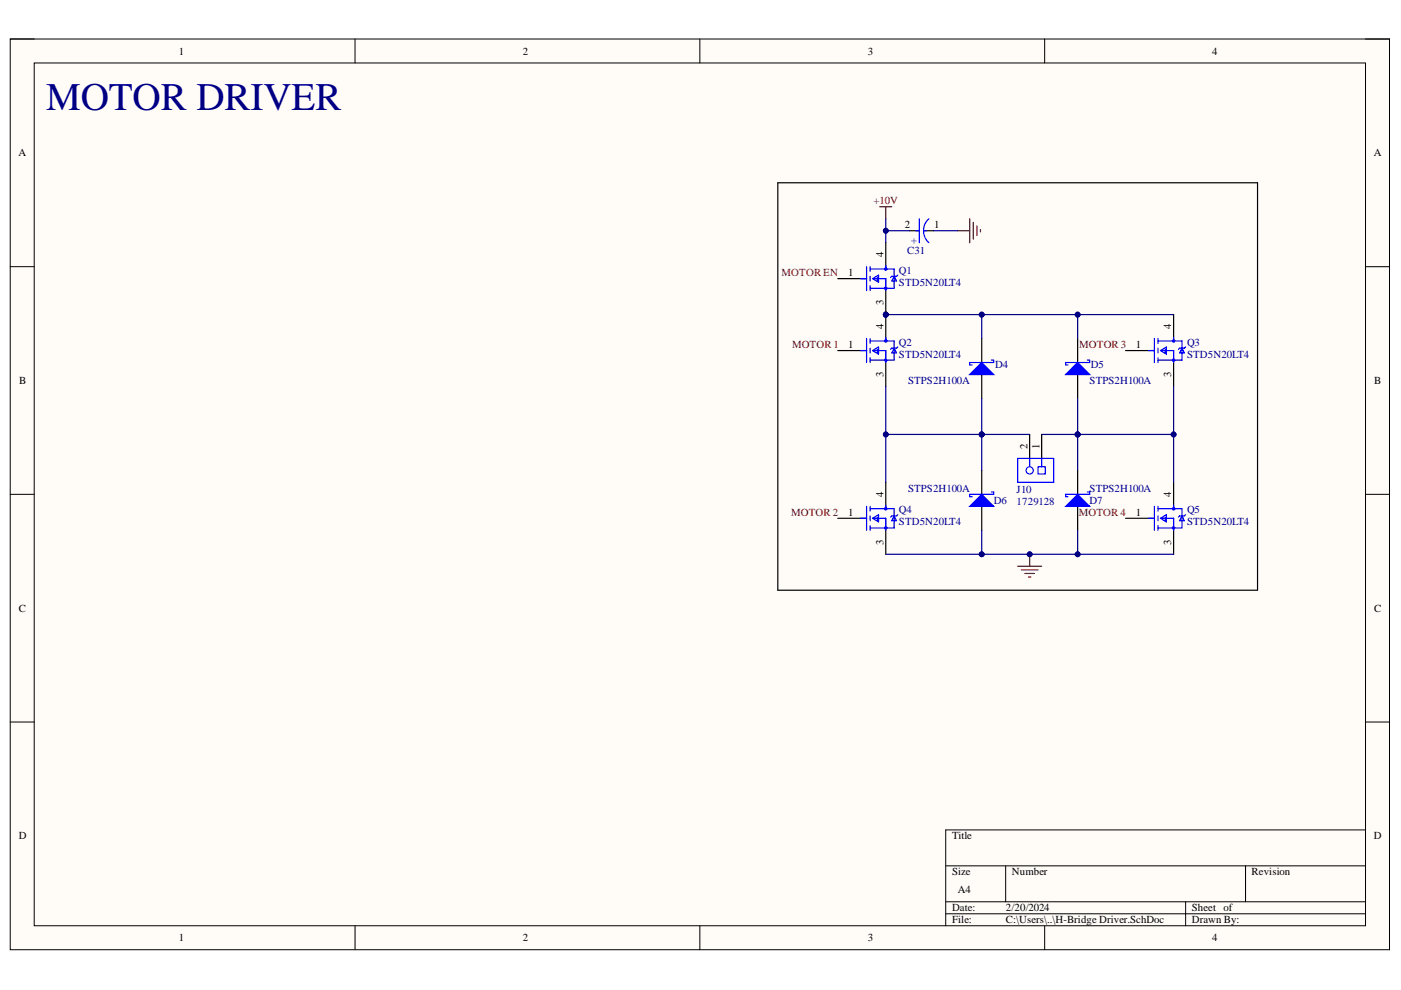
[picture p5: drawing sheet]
<svg xmlns="http://www.w3.org/2000/svg" width="297mm" height="210mm" viewBox="0 0 297 210" stroke-linecap="round" stroke-linejoin="round" font-family="sans-serif">
<defs><g id="words">
<text font-size="8.3" fill="#000080" x="9.8" y="23.2">MOTOR DRIVER</text>
<g font-size="2.3">
<text x="37.9" y="11.6">1</text>
<text x="110.8" y="11.6">2</text>
<text x="184" y="11.6">3</text>
<text x="257" y="11.6">4</text>
<text x="3.9" y="33.1">A</text>
<text x="291.3" y="33.1">A</text>
<text x="191.9" y="48.3">2</text>
<text x="198" y="48.3">1</text>
<text x="179.8" y="58.6">1</text>
<text x="187.3" y="54.5" transform="rotate(-90 187.3 54.5)">4</text>
<text x="187.3" y="64.6" transform="rotate(-90 187.3 64.6)">3</text>
<text x="187.3" y="69.7" transform="rotate(-90 187.3 69.7)">4</text>
<text x="248.3" y="69.7" transform="rotate(-90 248.3 69.7)">4</text>
<text x="179.8" y="73.8">1</text>
<text x="240.8" y="73.8">1</text>
<text x="4.1" y="81.4">B</text>
<text x="187.3" y="79.9" transform="rotate(-90 187.3 79.9)">3</text>
<text x="248.3" y="79.9" transform="rotate(-90 248.3 79.9)">3</text>
<text x="291.3" y="81.4">B</text>
<text x="217.8" y="95.2" transform="rotate(-90 217.8 95.2)">2</text>
<text x="220.4" y="95.2" transform="rotate(-90 220.4 95.2)">1</text>
<text x="187.3" y="105.3" transform="rotate(-90 187.3 105.3)">4</text>
<text x="248.3" y="105.3" transform="rotate(-90 248.3 105.3)">4</text>
<text x="179.8" y="109.4">1</text>
<text x="240.8" y="109.4">1</text>
<text x="187.3" y="115.5" transform="rotate(-90 187.3 115.5)">3</text>
<text x="248.3" y="115.5" transform="rotate(-90 248.3 115.5)">3</text>
<text x="4" y="129.7">C</text>
<text x="291.3" y="129.7">C</text>
<text x="4" y="177.9">D</text>
<text x="201.8" y="177.9">Title</text>
<text x="291.3" y="177.9">D</text>
<text x="201.8" y="185.6">Size</text>
<text x="214.5" y="185.6">Number</text>
<text x="265.4" y="185.6">Revision</text>
<text x="203.1" y="189.4">A4</text>
<text x="201.8" y="193.2">Date:</text>
<text x="201.8" y="195.8">File:</text>
<text x="213.3" y="193.2">2/20/2024</text>
<text x="213.3" y="195.8">C:\Users\..\H-Bridge Driver.SchDoc</text>
<text x="252.7" y="193.2">Sheet of</text>
<text x="252.7" y="195.8">Drawn By:</text>
<text x="37.9" y="199.6">1</text>
<text x="110.8" y="199.6">2</text>
<text x="184" y="199.6">3</text>
<text x="257" y="199.6">4</text>
</g>
<g font-size="2.3" fill="#800000">
<text x="185.2" y="43.3">+10V</text>
<text x="165.7" y="58.6">MOTOR EN</text>
<text x="167.9" y="73.8">MOTOR 1</text>
<text x="228.8" y="73.8">MOTOR 3</text>
<text x="167.8" y="109.4">MOTOR 2</text>
<text x="228.7" y="109.4">MOTOR 4</text>
</g>
<g font-size="2.3" fill="#000080">
<text x="192.4" y="53.8">C31</text>
<text x="194.4" y="51.7" transform="rotate(-90 194.4 51.7)">+</text>
<text x="190.6" y="58.1">Q1</text>
<text x="190.6" y="60.6">STD5N20LT4</text>
<text x="190.6" y="73.3">Q2</text>
<text x="190.6" y="75.8">STD5N20LT4</text>
<text x="251.7" y="73.3">Q3</text>
<text x="251.7" y="75.8">STD5N20LT4</text>
<text x="192.5" y="81.4">STPS2H100A</text>
<text x="211" y="78.1">D4</text>
<text x="231" y="81.4">STPS2H100A</text>
<text x="231.3" y="78.1">D5</text>
<text x="192.5" y="104.3">STPS2H100A</text>
<text x="210.7" y="106.8">D6</text>
<text x="215.5" y="104.6">J10</text>
<text x="215.5" y="107.1">1729128</text>
<text x="231" y="106.8">D7</text>
<text x="231" y="104.3">STPS2H100A</text>
<text x="190.6" y="108.9">Q4</text>
<text x="190.6" y="111.4">STD5N20LT4</text>
<text x="251.7" y="108.9">Q5</text>
<text x="251.7" y="111.4">STD5N20LT4</text>
</g>
</g></defs>
<path d="M2.2 8.3h292.4v193.1h-292.4z" fill-rule="evenodd" fill="#fffcf8"/>
<path d="M2.2 8.3h292.4v193.1h-292.4z" fill="none" stroke="#000" stroke-width=".21"/>
<path d="M7.3 13.4h282.2v182.9h-282.2z" fill-rule="evenodd" fill="#fffcf8"/>
<g fill="none" stroke="#000" stroke-width=".21">
<path d="M2.2 8.3h5.1M7.3 13.4h282.2v182.9h-282.2zM75.3 8.3v5M148.4 8.3v5M221.5 8.3v5.1M289.5 8.3h5.1v5.1M2.2 56.5h5.1M289.5 56.5h5.1M2.2 104.8h5.1M289.5 104.8h5.1M2.2 153.1h5.1M289.5 153.1h5.1"/>
<path d="M289.5 176h-89v20.3M75.3 196.3v5.1M148.4 196.3v5.1M200.5 183.6h89M200.5 191.2h89M200.5 193.7h89M213.2 183.6v7.6M221.5 196.3v5.1M251.4 191.2v5.1M264.1 183.6v7.6M294.6 196.3v5.1"/>
</g>
<circle cx="187.8" cy="66.7" r=".51" fill="#000080"/>
<circle cx="187.8" cy="66.7" r=".51" fill="none" stroke="#000080" stroke-width=".21"/>
<path d="M177.6 74.3h5.1M187.8 66.7v5.1M187.8 76.9v5" fill="none" stroke="#000" stroke-width=".25"/>
<circle cx="187.8" cy="66.7" r=".51" fill="#000080"/>
<circle cx="187.8" cy="66.7" r=".51" fill="none" stroke="#000080" stroke-width=".21"/>
<g fill="none" stroke="#00f" stroke-width=".25">
<path d="M182.5 74.3h1.2M183.7 71.8v5.1M184.5 71.8v1M184.5 73.8v1M184.5 75.9v1M184.5 72.3h5.1v4.1h-5.1M185 74.3l1.3-.7v1.5zM185.3 74.3h2.5v2.6M186 74.1v.7M187.8 71.5v.8M189.6 73.8l.5 1h-1zM190.3 73.6l-.2 .2h-1l-.3 .3"/>
<path d="M243.5 74.3h1.3M244.8 71.8v5.1M245.5 72.3h5.1v4.1h-5.1M245.5 71.8v1M245.5 73.8v1M245.5 75.9v1M246 74.3l1.3-.7v1.5zM246.3 74.3h2.5v2.6M247 74.1v.7M248.8 71.5v.8M250.6 73.8l.5 1h-1zM251.4 73.6l-.3 .2h-1l-.3 .3"/>
<path d="M182.5 109.9h1.2M183.7 107.4v5M184.5 107.4v1M184.5 109.4v1M184.5 111.4v1M184.5 107.9h5.1v4h-5.1M185 109.9l1.3-.8v1.6zM185.3 109.9h2.5v2.5M186 109.6v.8M187.8 107.1v.8M189.6 109.4l.5 1h-1zM190.3 109.1l-.2 .3h-1l-.3 .2"/>
<path d="M243.5 109.9h1.3M244.8 107.4v5M245.5 107.4v1M245.5 109.4v1M245.5 111.4v1M245.5 107.9h5.1v4h-5.1M246 109.9l1.3-.8v1.6zM246.3 109.9h2.5v2.5M247 109.6v.8M248.8 107.1v.8M250.6 109.4l.5 1h-1zM251.4 109.1l-.3 .3h-1l-.3 .2"/>
<circle cx="187.8" cy="72.3" r=".25"/>
<circle cx="187.8" cy="76.4" r=".25"/>
<circle cx="248.8" cy="76.4" r=".25"/>
<circle cx="248.8" cy="72.3" r=".25"/>
<circle cx="187.8" cy="107.9" r=".25"/>
<circle cx="187.8" cy="111.9" r=".25"/>
<circle cx="248.8" cy="107.9" r=".25"/>
<circle cx="248.8" cy="111.9" r=".25"/>
</g>
<path d="M208.1 71.8v5.1M208.1 79.4v5.1M238.7 74.3h5M248.8 66.7v5.1M248.8 76.9v5M177.6 109.9h5.1M187.8 102.3v5.1M187.8 112.4v5.1M238.7 109.9h5M248.8 102.3v5.1M248.8 112.4v5.1" fill="none" stroke="#000" stroke-width=".25"/>
<path d="M205.6 79.4l2.5-2.5 2.6 2.5z" fill="#00f"/>
<path d="M205.6 79.4l2.5-2.5 2.6 2.5zM210.2 76.4h.5v.5h-5.1v.5h.5" fill="none" stroke="#00f" stroke-width=".25"/>
<path d="M228.5 71.8v5.1M228.5 79.4v5.1" fill="none" stroke="#000" stroke-width=".25"/>
<path d="M228.5 76.9l2.5 2.5h-5.1z" fill="#00f"/>
<path d="M228.5 76.9l2.5 2.5h-5.1zM230.5 76.4h.5v.5h-5.1v.5h.5" fill="none" stroke="#00f" stroke-width=".25"/>
<path d="M228.5 99.7v5.1M228.5 107.4v5" fill="none" stroke="#000" stroke-width=".25"/>
<path d="M228.5 104.8l2.5 2.6h-5.1z" fill="#00f"/>
<path d="M228.5 104.8l2.5 2.6h-5.1zM230.5 104.3h.5v.5h-5.1v.5h.5" fill="none" stroke="#00f" stroke-width=".25"/>
<path d="M208.1 99.7v5.1M208.1 107.4v5" fill="none" stroke="#000" stroke-width=".25"/>
<path d="M205.6 107.4l2.5-2.6 2.6 2.6z" fill="#00f"/>
<path d="M205.6 107.4l2.5-2.6 2.6 2.6zM210.2 104.3h.5v.5h-5.1v.5h.5" fill="none" stroke="#00f" stroke-width=".25"/>
<path d="M218.3 117.5v2.6M215.8 120.1h5.1M216.5 120.8h3.6M217.3 121.6h2M218.1 122.4h.5" fill="none" stroke="#800000" stroke-width=".25"/>
<circle cx="218.3" cy="117.5" r=".51" fill="#000080"/>
<circle cx="218.3" cy="117.5" r=".51" fill="none" stroke="#000080" stroke-width=".21"/>
<path d="M218.3 92.1v5.1M220.9 92.1v5.1" fill="none" stroke="#000" stroke-width=".25"/>
<path d="M215.8 97.2h7.6v5.1h-7.6zM218.3 97.2v1.8M220.9 97.2v1.8" fill="none" stroke="#00f" stroke-width=".25"/>
<circle cx="218.3" cy="99.7" r=".76" fill="#fff"/>
<g fill="none" stroke="#00f" stroke-width=".25">
<path d="M194.2 48.9h.7M194.9 46.4v5.1M195.9 48.9h.5M196.9 46.4a3.4 3.4 0 0 0 0 5.1M220.1 99h1.5v1.5h-1.5z"/>
<circle cx="218.3" cy="99.7" r=".76"/>
</g>
<path d="M164.9 38.8h101.7v86.3h-101.7zM192.9 48.9h2M195.9 48.9h2.1" fill="none" stroke="#000" stroke-width=".25"/>
<path d="M203.1 48.9h2.5M205.6 46.4v5.1M206.4 47.1v3.6M207.1 47.9v2M207.9 48.7v.5" fill="none" stroke="#800000" stroke-width=".25"/>
<circle cx="187.8" cy="66.7" r=".51" fill="#000080"/>
<circle cx="187.8" cy="66.7" r=".51" fill="none" stroke="#000080" stroke-width=".21"/>
<path d="M177.6 59.1h5.1M187.8 61.6v5.1" fill="none" stroke="#000" stroke-width=".25"/>
<circle cx="187.8" cy="66.7" r=".51" fill="#000080"/>
<circle cx="187.8" cy="66.7" r=".51" fill="none" stroke="#000080" stroke-width=".21"/>
<path d="M187.8 51.5v5" fill="none" stroke="#000" stroke-width=".25"/>
<g fill="none" stroke="#00f" stroke-width=".25">
<path d="M182.5 59.1h1.2M183.7 56.5v5.1M184.5 56.5v1.1M184.5 58.6v1M184.5 57.1h5.1v4h-5.1M185 59.1l1.3-.8v1.5zM185.3 59.1h2.5v2.5M186 58.8v.8M187.8 56.3v.8M189.6 58.6l.5 1h-1zM190.3 58.3l-.2 .3h-1l-.3 .2M184.5 60.6v1"/>
<circle cx="187.8" cy="57.1" r=".25"/>
<circle cx="187.8" cy="61.1" r=".25"/>
</g>
<path d="M208.1 66.7v5.1" fill="none" stroke="#000080" stroke-width=".25"/>
<circle cx="208.1" cy="66.7" r=".51" fill="#000080"/>
<circle cx="208.1" cy="66.7" r=".51" fill="none" stroke="#000080" stroke-width=".21"/>
<path d="M208.1 112.4v5.1" fill="none" stroke="#000080" stroke-width=".25"/>
<circle cx="208.1" cy="117.5" r=".51" fill="#000080"/>
<circle cx="208.1" cy="117.5" r=".51" fill="none" stroke="#000080" stroke-width=".21"/>
<path d="M228.5 66.7v5.1" fill="none" stroke="#000080" stroke-width=".25"/>
<circle cx="228.5" cy="66.7" r=".51" fill="#000080"/>
<circle cx="228.5" cy="66.7" r=".51" fill="none" stroke="#000080" stroke-width=".21"/>
<path d="M228.5 112.4v5.1" fill="none" stroke="#000080" stroke-width=".25"/>
<circle cx="228.5" cy="117.5" r=".51" fill="#000080"/>
<circle cx="228.5" cy="117.5" r=".51" fill="none" stroke="#000080" stroke-width=".21"/>
<path d="M208.1 84.5v7.6" fill="none" stroke="#000080" stroke-width=".25"/>
<circle cx="208.1" cy="92.1" r=".51" fill="#000080"/>
<circle cx="208.1" cy="92.1" r=".51" fill="none" stroke="#000080" stroke-width=".21"/>
<path d="M228.5 92.1v7.6" fill="none" stroke="#000080" stroke-width=".25"/>
<circle cx="228.5" cy="92.1" r=".51" fill="#000080"/>
<circle cx="228.5" cy="92.1" r=".51" fill="none" stroke="#000080" stroke-width=".21"/>
<path d="M228.5 92.1h20.3" fill="none" stroke="#000080" stroke-width=".25"/>
<circle cx="228.5" cy="92.1" r=".51" fill="#000080"/>
<circle cx="228.5" cy="92.1" r=".51" fill="none" stroke="#000080" stroke-width=".21"/>
<circle cx="248.8" cy="92.1" r=".51" fill="#000080"/>
<circle cx="248.8" cy="92.1" r=".51" fill="none" stroke="#000080" stroke-width=".21"/>
<path d="M228.5 84.5v7.6" fill="none" stroke="#000080" stroke-width=".25"/>
<circle cx="228.5" cy="92.1" r=".51" fill="#000080"/>
<circle cx="228.5" cy="92.1" r=".51" fill="none" stroke="#000080" stroke-width=".21"/>
<path d="M187.8 92.1h20.3" fill="none" stroke="#000080" stroke-width=".25"/>
<circle cx="187.8" cy="92.1" r=".51" fill="#000080"/>
<circle cx="187.8" cy="92.1" r=".51" fill="none" stroke="#000080" stroke-width=".21"/>
<circle cx="208.1" cy="92.1" r=".51" fill="#000080"/>
<circle cx="208.1" cy="92.1" r=".51" fill="none" stroke="#000080" stroke-width=".21"/>
<path d="M208.1 92.1v7.6" fill="none" stroke="#000080" stroke-width=".25"/>
<circle cx="208.1" cy="92.1" r=".51" fill="#000080"/>
<circle cx="208.1" cy="92.1" r=".51" fill="none" stroke="#000080" stroke-width=".21"/>
<path d="M208.1 92.1h10.2" fill="none" stroke="#000080" stroke-width=".25"/>
<circle cx="208.1" cy="92.1" r=".51" fill="#000080"/>
<circle cx="208.1" cy="92.1" r=".51" fill="none" stroke="#000080" stroke-width=".21"/>
<path d="M220.9 92.1h7.6" fill="none" stroke="#000080" stroke-width=".25"/>
<circle cx="228.5" cy="92.1" r=".51" fill="#000080"/>
<circle cx="228.5" cy="92.1" r=".51" fill="none" stroke="#000080" stroke-width=".21"/>
<path d="M187.8 117.5h61" fill="none" stroke="#000080" stroke-width=".25"/>
<circle cx="208.1" cy="117.5" r=".51" fill="#000080"/>
<circle cx="208.1" cy="117.5" r=".51" fill="none" stroke="#000080" stroke-width=".21"/>
<circle cx="218.3" cy="117.5" r=".51" fill="#000080"/>
<circle cx="218.3" cy="117.5" r=".51" fill="none" stroke="#000080" stroke-width=".21"/>
<circle cx="228.5" cy="117.5" r=".51" fill="#000080"/>
<circle cx="228.5" cy="117.5" r=".51" fill="none" stroke="#000080" stroke-width=".21"/>
<path d="M187.8 81.9v20.4" fill="none" stroke="#000080" stroke-width=".25"/>
<circle cx="187.8" cy="92.1" r=".51" fill="#000080"/>
<circle cx="187.8" cy="92.1" r=".51" fill="none" stroke="#000080" stroke-width=".21"/>
<path d="M248.8 81.9v20.4" fill="none" stroke="#000080" stroke-width=".25"/>
<circle cx="248.8" cy="92.1" r=".51" fill="#000080"/>
<circle cx="248.8" cy="92.1" r=".51" fill="none" stroke="#000080" stroke-width=".21"/>
<path d="M187.8 66.7h61" fill="none" stroke="#000080" stroke-width=".25"/>
<circle cx="187.8" cy="66.7" r=".51" fill="#000080"/>
<circle cx="187.8" cy="66.7" r=".51" fill="none" stroke="#000080" stroke-width=".21"/>
<circle cx="208.1" cy="66.7" r=".51" fill="#000080"/>
<circle cx="208.1" cy="66.7" r=".51" fill="none" stroke="#000080" stroke-width=".21"/>
<circle cx="228.5" cy="66.7" r=".51" fill="#000080"/>
<circle cx="228.5" cy="66.7" r=".51" fill="none" stroke="#000080" stroke-width=".21"/>
<path d="M192.9 48.9h-5.1v2.6" fill="none" stroke="#000080" stroke-width=".25"/>
<circle cx="187.8" cy="48.9" r=".51" fill="#000080"/>
<circle cx="187.8" cy="48.9" r=".51" fill="none" stroke="#000080" stroke-width=".21"/>
<path d="M187.8 46.4v2.5" fill="none" stroke="#000080" stroke-width=".25"/>
<circle cx="187.8" cy="48.9" r=".51" fill="#000080"/>
<circle cx="187.8" cy="48.9" r=".51" fill="none" stroke="#000080" stroke-width=".21"/>
<path d="M198 48.9h5.1" fill="none" stroke="#000080" stroke-width=".25"/>
<path d="M186.5 43.8h2.6M187.8 43.8v2.6" fill="none" stroke="#800000" stroke-width=".25"/>
<use href="#words"/>
</svg>
